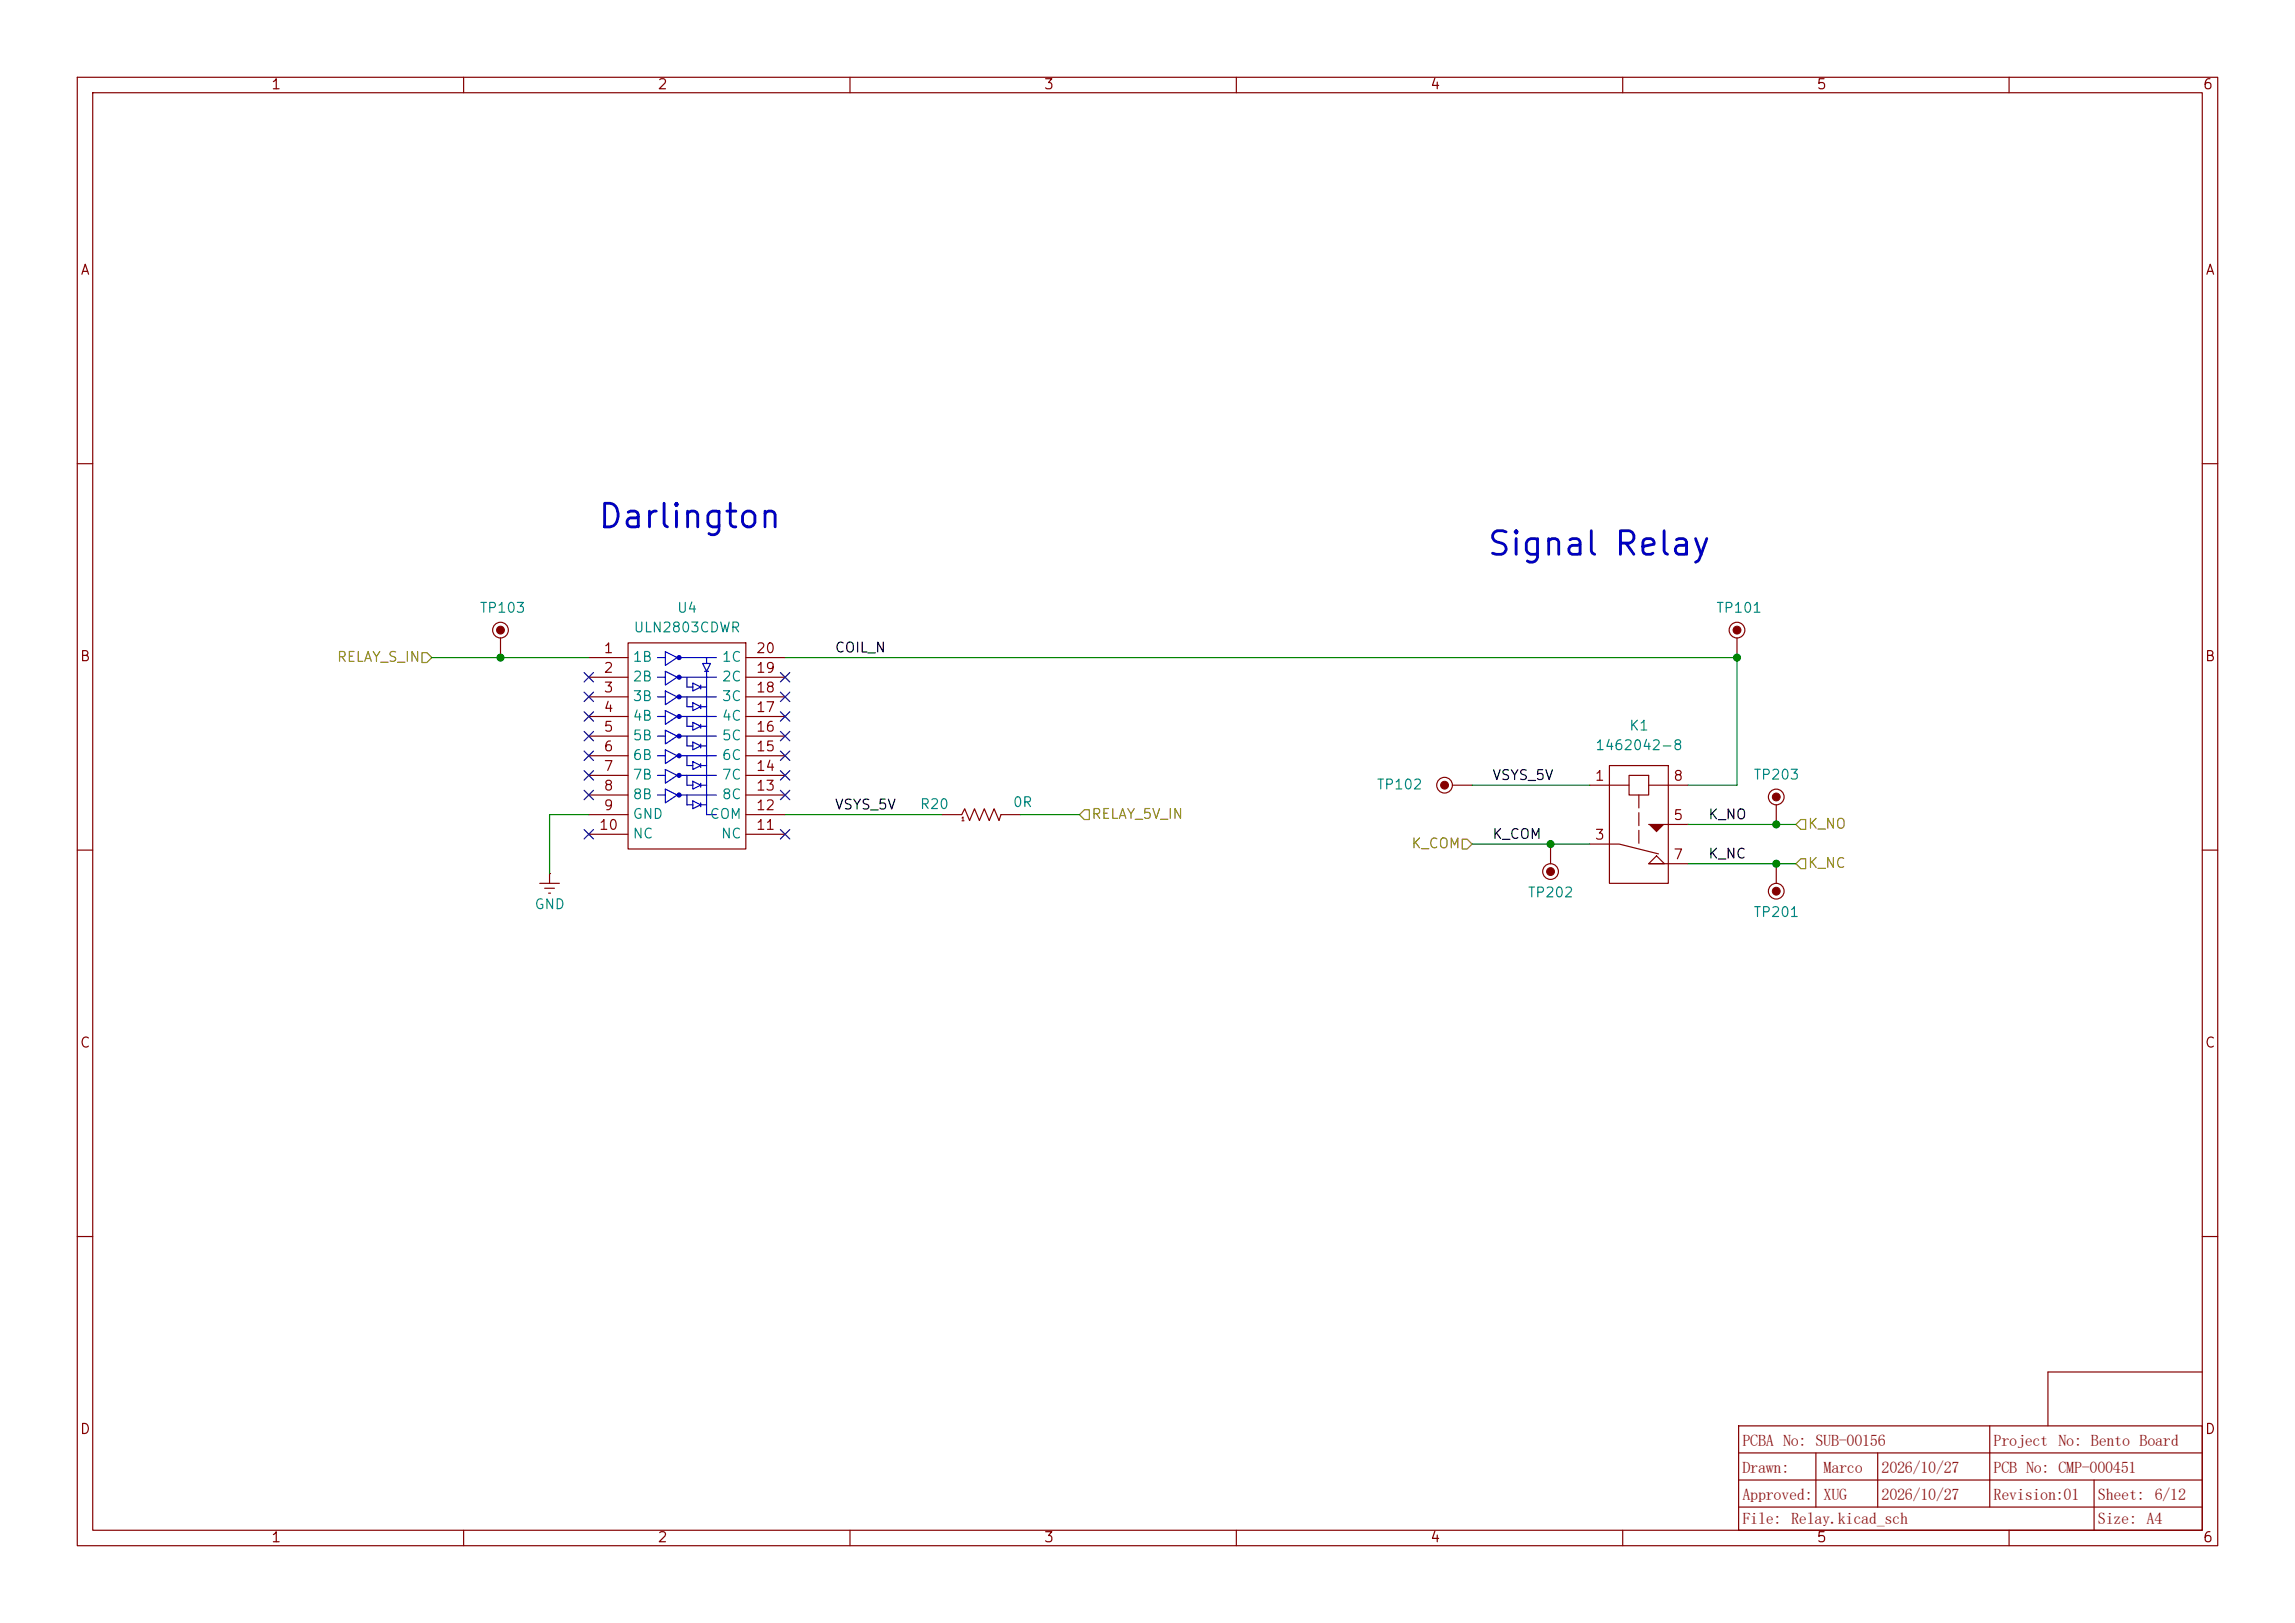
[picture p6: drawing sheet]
<svg xmlns="http://www.w3.org/2000/svg" width="297mm" height="210mm" viewBox="0 0 297 210" stroke-linecap="round" stroke-linejoin="round" font-family="sans-serif">
<defs><g id="words">
<g font-size="3" fill="#0000c2">
<text x="77.2" y="69.1">Darlington</text>
<text x="192.3" y="72.6">Signal Relay</text>
</g>
<g font-size="2.1" fill="#840000">
<text x="225.5" y="190.5">Drawn:</text>
<text x="225.5" y="187">PCBA No: SUB-00156</text>
<text x="236" y="190.5">Marco</text>
<text x="243.5" y="190.5">2026/10/27</text>
<text x="258" y="187">Project No: Bento Board</text>
<text x="258" y="190.6">PCB No: CMP-000451</text>
<text x="225.5" y="194">Approved:</text>
<text x="225.5" y="197.2">File: Relay.kicad_sch</text>
<text x="236" y="194">XUG</text>
<text x="243.5" y="194">2026/10/27</text>
<text x="258" y="194.1">Revision:01</text>
<text x="271.5" y="194">Sheet: 6/12</text>
<text x="271.5" y="197.1">Size: A4</text>
</g>
<g font-size="1.3" fill="#840000">
<text x="35" y="11.9">1</text>
<text x="85" y="11.9">2</text>
<text x="135" y="11.9">3</text>
<text x="185" y="11.9">4</text>
<text x="235" y="11.9">5</text>
<text x="285" y="11.9">6</text>
<text x="10.3" y="35.9">A</text>
<text x="285.3" y="35.9">A</text>
<text x="10.3" y="85.9">B</text>
<text x="78" y="84.8">1</text>
<text x="78" y="87.4">2</text>
<text x="78" y="89.9">3</text>
<text x="97.7" y="89.9">18</text>
<text x="97.7" y="87.4">19</text>
<text x="97.7" y="84.8">20</text>
<text x="285.3" y="85.9">B</text>
<text x="78" y="92.5">4</text>
<text x="78" y="95">5</text>
<text x="97.7" y="95">16</text>
<text x="97.7" y="92.5">17</text>
<text x="78" y="97.5">6</text>
<text x="78" y="100.1">7</text>
<text x="97.7" y="100.1">14</text>
<text x="97.7" y="97.5">15</text>
<text x="206.3" y="101.3">1</text>
<text x="216.5" y="101.3">8</text>
<text x="77.4" y="107.7">10</text>
<text x="78" y="102.6">8</text>
<text x="78" y="105.2">9</text>
<text x="97.7" y="107.7">11</text>
<text x="97.7" y="105.2">12</text>
<text x="97.7" y="102.6">13</text>
<text x="216.5" y="106.4">5</text>
<text x="206.3" y="109">3</text>
<text x="216.5" y="111.5">7</text>
<text x="10.3" y="135.9">C</text>
<text x="285.3" y="135.9">C</text>
<text x="10.3" y="185.9">D</text>
<text x="285.3" y="185.9">D</text>
<text x="35" y="199.9">1</text>
<text x="85" y="199.9">2</text>
<text x="135" y="199.9">3</text>
<text x="185" y="199.9">4</text>
<text x="235" y="199.9">5</text>
<text x="285" y="199.9">6</text>
</g>
<g font-size="1.3" fill="#008484">
<text x="62" y="79.6">TP103</text>
<text x="81.9" y="82.1">ULN2803CDWR</text>
<text x="87.5" y="79.6">U4</text>
<text x="222" y="79.6">TP101</text>
<text x="81.8" y="86">1B</text>
<text x="81.8" y="88.5">2B</text>
<text x="93.3" y="88.5">2C</text>
<text x="93.3" y="86">1C</text>
<text x="81.8" y="91">3B</text>
<text x="81.8" y="93.6">4B</text>
<text x="93.3" y="93.6">4C</text>
<text x="93.3" y="91">3C</text>
<text x="210.7" y="94.8">K1</text>
<text x="81.8" y="96.1">5B</text>
<text x="81.8" y="98.7">6B</text>
<text x="81.8" y="101.2">7B</text>
<text x="93.3" y="101.2">7C</text>
<text x="93.3" y="98.7">6C</text>
<text x="93.3" y="96.1">5C</text>
<text x="206.4" y="97.4">1462042-8</text>
<text x="226.8" y="101.2">TP203</text>
<text x="81.8" y="103.7">8B</text>
<text x="81.8" y="106.3">GND</text>
<text x="91.8" y="106.3">COM</text>
<text x="93.3" y="103.7">8C</text>
<text x="119" y="105">R20</text>
<text x="131" y="104.7">0R</text>
<text x="178.1" y="102.5">TP102</text>
<text x="81.8" y="108.8">NC</text>
<text x="93.2" y="108.8">NC</text>
<text x="69.1" y="118">GND</text>
<text x="197.6" y="116.4">TP202</text>
<text x="226.8" y="119">TP201</text>
</g>
<g font-size="1.3" fill="#848400">
<text x="43.5" y="86">RELAY_S_IN</text>
<text x="141.2" y="106.3">RELAY_5V_IN</text>
<text x="233.9" y="107.5">K_NO</text>
<text x="182.5" y="110.1">K_COM</text>
<text x="233.9" y="112.6">K_NC</text>
</g>
<g font-size="1.3">
<text x="107.9" y="84.7">COIL_N</text>
<text x="193" y="101.3">VSYS_5V</text>
<text x="107.9" y="105.1">VSYS_5V</text>
<text x="221" y="106.3">K_NO</text>
<text x="193" y="108.9">K_COM</text>
<text x="221" y="111.4">K_NC</text>
</g>
<text font-size=".5" fill="#840000" x="124.3" y="106.4">1</text>
</g></defs>
<path d="M0 0h297v210h-297z" fill="#fff" stroke="#fff" stroke-width=".13"/>
<g fill="none" stroke="#840000" stroke-width=".15">
<path d="M10 10h277v190h-277zM12 12h273v186h-273zM60 10v2M110 10v2M160 10v2M210 10v2M260 10v2M10 60h2M285 60h2M76.2 85.1h5.1M76.2 87.6h5.1M76.2 90.2h5.1"/>
<path d="M76.2 92.7h5.1M76.2 95.3h5.1M76.2 97.8h5.1M81.3 83.2h15.2v26.7h-15.2zM96.5 85.1h5.1M96.5 87.6h5.1M96.5 90.2h5.1M96.5 92.7h5.1M96.5 95.3h5.1M96.5 97.8h5.1M224.8 82.6v2.5M10 110h2"/>
<path d="M69.8 114.3h2.6M70.5 114.9h1.3M71 115.6h.2M71.1 113h.1M71.1 113v1.3M76.2 105.4h5.1M76.2 100.3h5.1M76.2 102.9h5.1M76.2 108h5.1M96.5 105.4h5.1M96.5 100.3h5.1M96.5 102.9h5.1"/>
<path d="M96.5 108h5.1M121.9 105.4h2.6l.3-.8 .7 1.6 .6-1.6 .6 1.6 .7-1.6 .6 1.6 .7-1.6 .6 1.6 .2-.8h2.6M188 101.6h2.5M200.7 109.2v2.6M208.3 109.2h1.2l5.1 1.3M208.3 101.6h2.5M210.8 100.3h2.6v2.6h-2.6zM213.4 101.6h2.5M229.9 104.1v2.6M229.9 111.8v2.5M285 110h2M10 160h2"/>
<path d="M285 177.5h-20v7M285 160h2M60 198v2M110 198v2M160 198v2M210 198v2M225 184.5h60v13.5h-60zM225 195h60M225 191.5h60M225 188h60M235 188v7M243 188v7"/>
<path d="M257.5 184.5v10.5M260 198v2M271 191.5v6.5"/>
<circle cx="224.8" cy="81.5" r="1.02"/>
<circle cx="186.9" cy="101.6" r="1.02"/>
<circle cx="200.7" cy="112.8" r="1.02"/>
<circle cx="229.9" cy="103.1" r="1.02"/>
<circle cx="229.9" cy="115.3" r="1.02"/>
</g>
<g fill="#840000" stroke="#840000" stroke-width=".13">
<circle cx="200.7" cy="112.8" r=".51"/>
<circle cx="229.9" cy="103.1" r=".51"/>
<circle cx="229.9" cy="115.3" r=".51"/>
<circle cx="224.8" cy="81.5" r=".51"/>
<circle cx="186.9" cy="101.6" r=".51"/>
</g>
<g fill="none" stroke="#0000bf" stroke-width=".15">
<path d="M85.1 85.1h1M85.1 87.6h1M85.1 90.2h1M85.1 92.7h1M85.1 95.3h1M85.1 97.8h1M86.1 84.3l1.5 .8-1.5 1zM86.1 86.9l1.5 .7-1.5 1zM86.1 89.4l1.5 .8-1.5 1zM86.1 91.9l1.5 .8-1.5 1zM86.1 94.5l1.5 .8-1.5 1zM86.1 97l1.5 .8-1.5 1z"/>
<path d="M86.1 99.6l1.5 .7-1.5 1zM88.1 85.1h4.6M88.1 87.6h4.6M88.1 90.2h4.6M88.1 92.7h4.6M88.1 95.3h4.6M88.1 97.8h4.6M88.9 87.6v1.3h.8M88.9 90.2v1.2h.8M88.9 92.7v1.3h.8M88.9 95.3v1.2h.8M88.9 97.8v1.3h.8"/>
<path d="M89.7 88.4l1 .5-1 .5zM89.7 90.9l1 .5-1 .5zM89.7 93.5l1 .5-1 .5zM89.7 96l1 .5-1 .5zM89.7 98.6l1 .5-1 .5zM90.7 88.9h.7M90.7 91.4h.7M90.7 94h.7M90.7 96.5h.7M90.7 99.1h.7M90.7 88.6v.6M90.7 91.2v.5"/>
<path d="M90.7 93.7v.5M90.7 96.3v.5M90.7 98.8v.5M90.9 85.9h1l-.5 1zM91.2 86.9h.5M91.4 85.1v.8M91.4 86.9v18.5h1.3M85.1 100.3h1M85.1 102.9h1M86.1 102.1l1.5 .8-1.5 1zM88.1 100.3h4.6M88.1 102.9h4.6"/>
<path d="M88.9 100.3v1.3h.8M88.9 102.9v1.2h.8M89.7 101.1l1 .5-1 .5zM89.7 103.6l1 .5-1 .5zM90.7 101.6h.7M90.7 104.1h.7M90.7 101.3v.6M90.7 103.9v.5"/>
</g>
<g fill="#0000bf" stroke="#0000bf" stroke-width=".15">
<circle cx="87.9" cy="85.1" r=".25"/>
<circle cx="87.9" cy="87.6" r=".25"/>
<circle cx="87.9" cy="90.2" r=".25"/>
<circle cx="87.9" cy="92.7" r=".25"/>
<circle cx="87.9" cy="95.2" r=".25"/>
<circle cx="87.9" cy="97.8" r=".25"/>
<circle cx="87.9" cy="100.3" r=".25"/>
<circle cx="87.9" cy="102.9" r=".25"/>
</g>
<path d="M212.1 102.9v6.3" fill="none" stroke="#840000" stroke-width=".15" stroke-dasharray="1.7 .6"/>
<path d="M213.4 106.7h2l-1 1z" fill="#840000"/>
<g fill="none" stroke="#840000" stroke-width=".15">
<path d="M64.8 82.6v2.5M208.3 99.1h7.6v15.2h-7.6zM205.7 101.6h2.6M205.7 109.2h2.6M213.4 111.8l1-1.1 1 1.1zM213.4 106.7h5M213.4 111.8h5M215.9 101.6h2.5"/>
<circle cx="64.8" cy="81.5" r="1.02"/>
</g>
<circle cx="64.8" cy="81.5" r=".51" fill="#840000" stroke="#840000" stroke-width=".13"/>
<path d="M54.6 84.5h.6l.7 .6-.7 .6h-.6zM140.3 104.8h.7v1.2h-.7l-.6-.6zM189.2 108.6h.7l.6 .6-.6 .7h-.7zM233 106h.7v1.3h-.7l-.6-.6zM233 111.1h.7v1.3h-.7l-.6-.6z" fill="none" stroke="#848400" stroke-width=".15"/>
<path d="M55.9 85.1h20.3M101.6 85.1h123.2v16.5h-6.4M76.2 105.4h-5.1v7.6M101.6 105.4h20.3M132.1 105.4h7.6M190.5 109.2h15.2M190.5 101.6h15.2M218.4 106.7h14M218.4 111.8h14" fill="none" stroke="#008400" stroke-width=".15"/>
<g fill="none" stroke="#000084" stroke-width=".15">
<path d="M75.6 94.6l1.2 1.3M75.6 97.2l1.2 1.2M75.6 99.7l1.2 1.2M75.6 92.1l1.2 1.2M75.6 87l1.2 1.2M75.6 89.6l1.2 1.2M76.8 94.6l-1.2 1.3M76.8 97.2l-1.2 1.2M76.8 99.7l-1.2 1.2M76.8 92.1l-1.2 1.2M76.8 87l-1.2 1.2M76.8 89.6l-1.2 1.2"/>
<path d="M101 99.7l1.2 1.2M101 94.6l1.2 1.3M101 97.2l1.2 1.2M101 92.1l1.2 1.2M101 89.6l1.2 1.2M101 87l1.2 1.2M102.2 99.7l-1.2 1.2M102.2 94.6l-1.2 1.3M102.2 97.2l-1.2 1.2M102.2 92.1l-1.2 1.2M102.2 89.6l-1.2 1.2M102.2 87l-1.2 1.2"/>
<path d="M75.6 107.3l1.2 1.3M75.6 102.3l1.2 1.2M76.8 107.3l-1.2 1.3M76.8 102.3l-1.2 1.2M101 107.3l1.2 1.3M101 102.3l1.2 1.2M102.2 107.3l-1.2 1.3M102.2 102.3l-1.2 1.2"/>
</g>
<g fill="#008400" stroke="#008400" stroke-width=".13">
<circle cx="64.8" cy="85.1" r=".46"/>
<circle cx="224.8" cy="85.1" r=".46"/>
<circle cx="200.7" cy="109.2" r=".46"/>
<circle cx="229.9" cy="106.7" r=".46"/>
<circle cx="229.9" cy="111.8" r=".46"/>
</g>
<use href="#words"/>
</svg>
